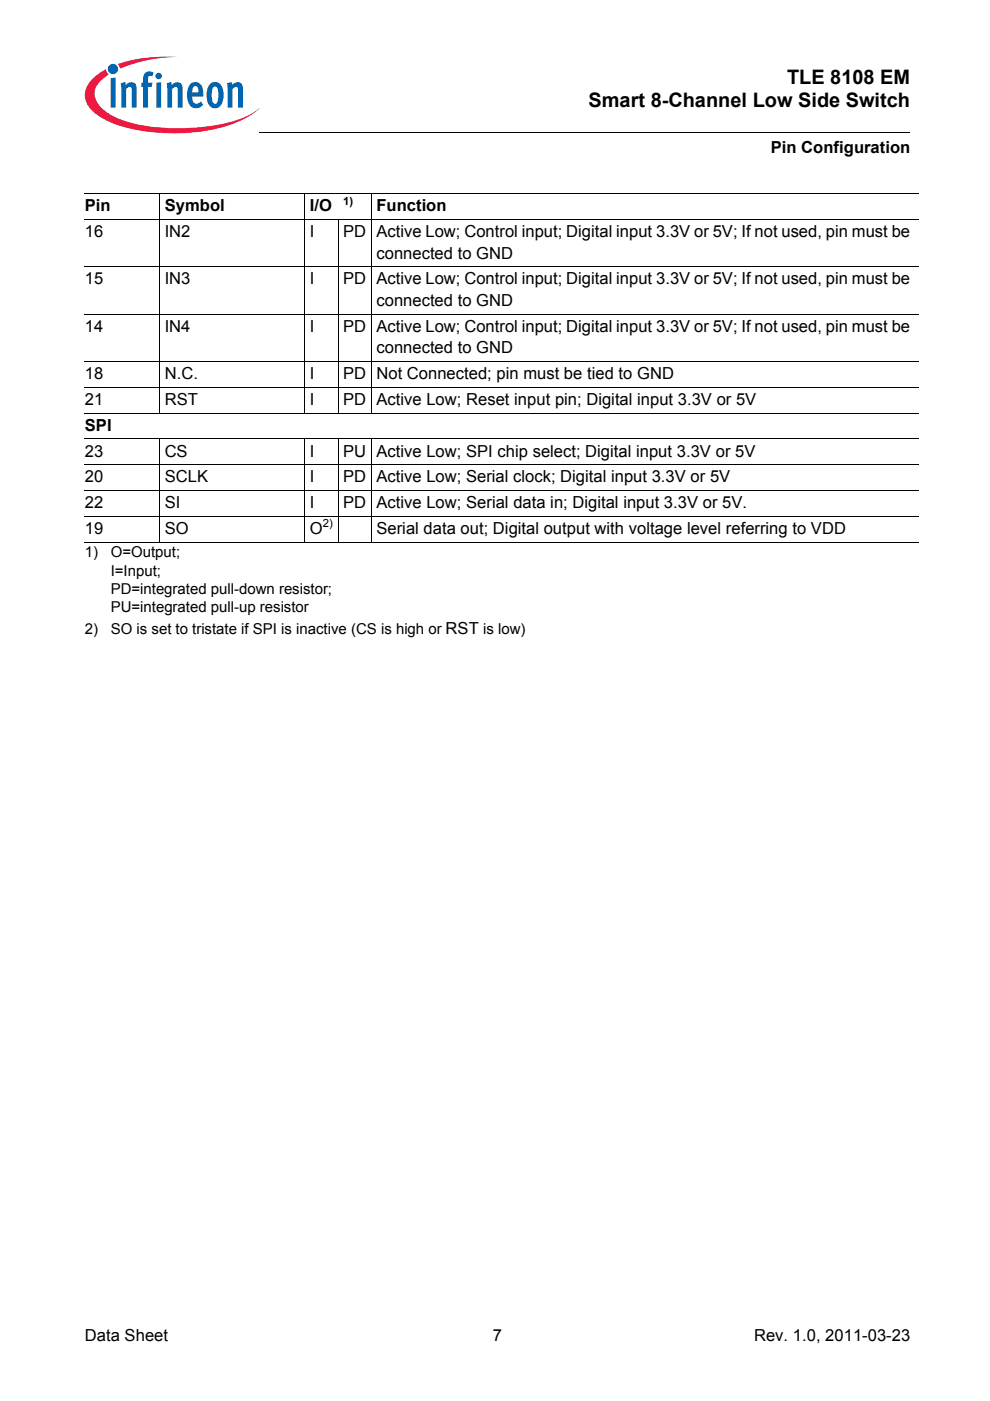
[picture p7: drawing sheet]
<svg xmlns="http://www.w3.org/2000/svg" width="210mm" height="297mm" viewBox="0 0 210 297" stroke-linecap="round" stroke-linejoin="round" font-family="sans-serif">
<defs><g id="words">
<g font-size="4.2">
<text x="166.9" y="17.8">TLE 8108 EM</text>
<text x="124.8" y="22.8">Smart 8-Channel Low Side Switch</text>
</g>
<g font-size="3.5">
<text x="163.4" y="32.5">Pin Configuration</text>
<text x="18" y="44.8">Pin</text>
<text x="34.9" y="44.8">Symbol</text>
<text x="65.7" y="44.8">I/O</text>
<text x="79.8" y="44.8">Function</text>
<text x="18" y="50.2">16</text>
<text x="34.9" y="50.2">IN2</text>
<text x="65.7" y="50.2">I</text>
<text x="72.7" y="50.2">PD Active Low; Control input; Digital input 3.3V or 5V; If not used, pin must be</text>
<text x="79.8" y="54.8">connected to GND</text>
<text x="18" y="60.3">15</text>
<text x="34.9" y="60.3">IN3</text>
<text x="65.7" y="60.3">I</text>
<text x="72.7" y="60.3">PD Active Low; Control input; Digital input 3.3V or 5V; If not used, pin must be</text>
<text x="79.8" y="64.9">connected to GND</text>
<text x="18" y="70.4">14</text>
<text x="34.9" y="70.4">IN4</text>
<text x="65.7" y="70.4">I</text>
<text x="72.7" y="70.4">PD Active Low; Control input; Digital input 3.3V or 5V; If not used, pin must be</text>
<text x="79.8" y="74.9">connected to GND</text>
<text x="18" y="80.4">18</text>
<text x="34.9" y="80.4">N.C.</text>
<text x="65.7" y="80.4">I</text>
<text x="72.8" y="80.4">PD Not Connected; pin must be tied to GND</text>
<text x="18" y="85.9">21</text>
<text x="34.9" y="85.9">RST</text>
<text x="65.7" y="85.9">I</text>
<text x="72.8" y="85.9">PD Active Low; Reset input pin; Digital input 3.3V or 5V</text>
<text x="18" y="91.3">SPI</text>
<text x="18" y="96.8">23</text>
<text x="34.9" y="96.8">CS</text>
<text x="65.7" y="96.8">I</text>
<text x="72.8" y="96.8">PU Active Low; SPI chip select; Digital input 3.3V or 5V</text>
<text x="18" y="102.3">20</text>
<text x="18" y="107.7">22</text>
<text x="34.9" y="107.7">SI</text>
<text x="34.9" y="102.3">SCLK</text>
<text x="65.7" y="107.7">I</text>
<text x="65.7" y="102.3">I</text>
<text x="72.8" y="107.7">PD Active Low; Serial data in; Digital input 3.3V or 5V.</text>
<text x="72.8" y="102.3">PD Active Low; Serial clock; Digital input 3.3V or 5V</text>
<text x="18" y="113.2">19</text>
<text x="34.9" y="113.2">SO</text>
<text x="65.7" y="113.2">O</text>
<text x="79.8" y="113.2">Serial data out; Digital output with voltage level referring to VDD</text>
<text x="18" y="284.4">Data Sheet</text>
<text x="104.5" y="284.4">7</text>
<text x="159.9" y="284.4">Rev. 1.0, 2011-03-23</text>
</g>
<g font-size="3.2">
<text x="18" y="118.2">1)</text>
<text x="23.5" y="118.2">O=Output;</text>
<text x="23.5" y="122.1">I=Input;</text>
<text x="23.5" y="125.9">PD=integrated pull-down resistor;</text>
<text x="23.5" y="129.8">PU=integrated pull-up resistor</text>
<text x="18" y="134.4">2)</text>
<text x="23.5" y="134.4">SO is set to tristate if SPI is inactive (CS is high or RST is low)</text>
</g>
<g font-size="2.4">
<text x="72.8" y="43.4">1)</text>
<text x="68.5" y="111.8">2)</text>
</g>
</g></defs>
<circle cx="24" cy="14.6" r="1.09" fill="#0066b3"/>
<g fill="#ed1941">
<path d="M25 13.6l.8-.3a32.5 32.5 0 0 1 12-1.2 31.8 31.8 0 0 0-11.7 2.2l-.7 .3z"/>
<path d="M19.4 16.9a11.2 11.2 0 0 1 3.1-2.2l.1 .6 .5 .5a5 5 0 0 0-3 4.3 6 6 0 0 0 3.4 4.2 31.6 31.6 0 0 0 15.9 2.9 31.7 31.7 0 0 0 14-3.1l1.6-1.2a17.5 17.5 0 0 1-8.9 4.4 41.1 41.1 0 0 1-22.7-1.4 9.4 9.4 0 0 1-5.1-4.1 4.3 4.3 0 0 1 1.1-4.9z"/>
</g>
<g fill="#0066b3">
<path d="M23.5 16.6l1-.2v6.4h-1z"/>
<path d="M25.6 17.6l.9-.2 .2 .6a1.22 1.22 0 0 1 1.4-.6 1.22 1.22 0 0 1 .9 1.4v4h-1.1v-4.1a.42 .42 0 0 0-.6-.2l-.6 .4v3.9h-1z"/>
<path d="M30.8 15.4l.8-.3 .8 .2 .2 .1-.3 .8-.2-.1a.47 .47 0 0 0-.7 .3v1.1h.9l-.1 .9h-.8v4.4h-1.1v-4.4h-.3v-.9h.3v-.7a1.77 1.77 0 0 1 .5-1.4z"/>
<path d="M35.3 17.6l1-.2 .1 .6a1.22 1.22 0 0 1 1.5-.6 1.22 1.22 0 0 1 .8 1.4v4h-1l-.1-4.1a.42 .42 0 0 0-.6-.2l-.5 .4v3.9h-1z"/>
<path d="M48.1 17.6l1-.2 .1 .6a1.22 1.22 0 0 1 1.5-.6 1.22 1.22 0 0 1 .8 1.4v4h-1l-.1-4.1a.41 .41 0 0 0-.6-.2l-.5 .4v3.9h-1z"/>
<path d="M33 16.1a.68 .68 0 0 1 1.3 0 .68 .68 0 0 1-1.3 0zM33.1 17.6l1.1-.2v5.4h-1.1z"/>
<path d="M40.4 17.8a1.59 1.59 0 0 1 1.8-.2 1.59 1.59 0 0 1 .8 1.5l.1 1.4h-2.3a1.09 1.09 0 0 0 .2 1.1 1.09 1.09 0 0 0 1.2 .3l.4-.4 .4 .7a1.88 1.88 0 0 1-2.1 .6 1.88 1.88 0 0 1-1.2-1.9v-1.7l.3-.8zM41 18.5l-.2 1.1h1.3l-.1-.7a.58 .58 0 0 0-.3-.6 .58 .58 0 0 0-.7 .2z"/>
<path d="M44.6 17.7a1.76 1.76 0 0 1 2 0 1.76 1.76 0 0 1 .8 1.7v1.3a1.96 1.96 0 0 1-2.4 2.2 2.94 2.94 0 0 1-1.2-3.3 2.79 2.79 0 0 1 .8-1.9zM45.2 18.5a4.3 4.3 0 0 0 .1 3.4l.3 .1a1.54 1.54 0 0 0 .7-1.9v-.4a1.19 1.19 0 0 0-.7-1.4z"/>
</g>
<path d="M55 28v.1z" fill="#000"/>
<path d="M55 28h137.9" fill="none" stroke="#000" stroke-width=".21"/>
<path d="M18 29h46v5h-46z" fill="#fff"/>
<g fill="none" stroke="#000" stroke-width=".21">
<path d="M18 41h176.8M18 46.5h176.8M18 56.5h176.8M33.9 41v46.6M64.7 41v46.6M71.7 46.4v41.2M78.8 41v46.6M18 66.6h176.8M18 76.7h176.8M18 82.1h176.8M18 87.6h176.8M18 93.1h176.8"/>
<path d="M18 98.5h176.8M33.9 93v22M64.7 93v22M71.7 93v22M78.8 93v22M18 104h176.8M18 109.5h176.8M18 114.9h176.8"/>
</g>
<use href="#words"/>
</svg>
